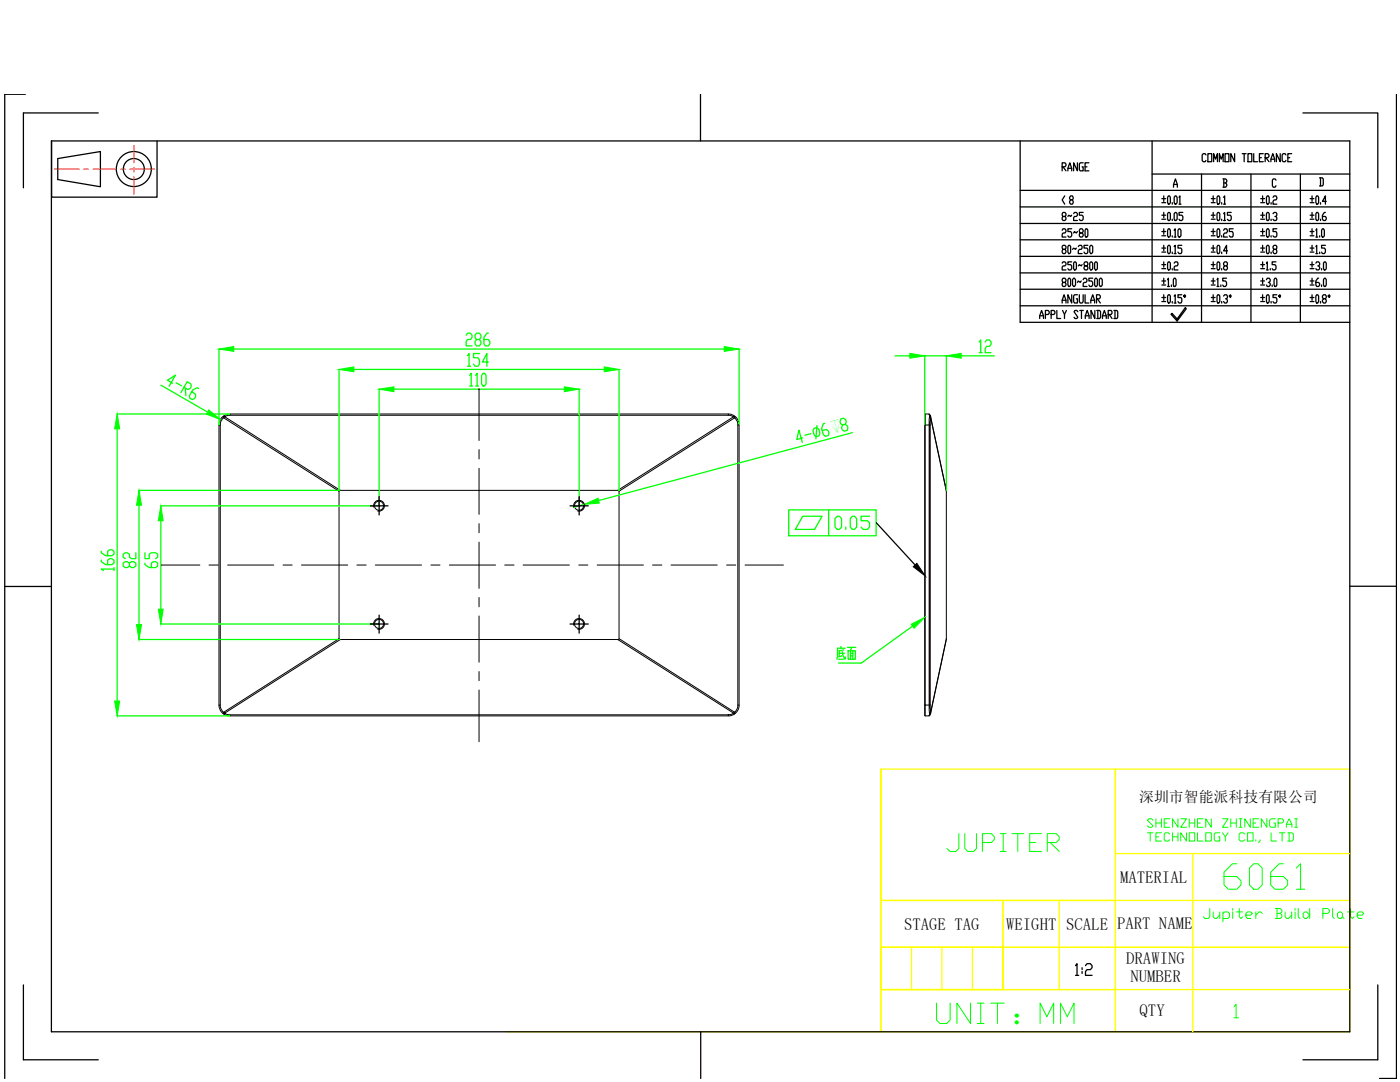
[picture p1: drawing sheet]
<svg xmlns="http://www.w3.org/2000/svg" width="279mm" height="216mm" viewBox="0 0 279 216" stroke-linecap="round" stroke-linejoin="round" font-family="sans-serif">
<defs><g id="words">
<text font-size="8.8" fill="#0f0" x="243.4" y="178.5">6061</text>
<text font-size="7.5" fill="#0f0" x="185.9" y="205.3">UNIT：MMMM</text>
<text font-size="7.1" fill="#0f0" x="188" y="171.1">JUPITER</text>
<text font-size="5.8" fill="#0f0" x="201.8" y="204.2">：</text>
<text font-size="5.7" fill="#0f0" x="166.2" y="132.6">底面</text>
<text font-size="4.4" x="211" y="45.2">8~25</text>
<text font-size="3.4" fill="#0f0" x="166.1" y="86.7" transform="rotate(-15 166.1 86.7)">↧</text>
<g font-size="3.3">
<text x="223.5" y="176.3">MATERIAL</text>
<text x="180.4" y="185.5">STAGE TAG</text>
<text x="200.8" y="185.5">WEIGHT</text>
<text x="212.8" y="185.5">SCALE</text>
<text x="222.9" y="185.4">PART NAME</text>
<text x="224.8" y="192.4">DRAWING</text>
<text x="225.6" y="195.9">NUMBER</text>
<text x="227.4" y="202.7">QTY</text>
</g>
<text font-size="3" x="227.3" y="160">深圳市智能派科技有限公司</text>
</g></defs>
<!-- layer: 0 -->
<g fill="none" stroke="#000" stroke-width=".2">
<path d="M43.7 84.8v55.9M44.5 83.2l.2-.2 .1 .2-.2 .2 23.1 14.6v29.4l-23.1 14.7 .2 .2-.1 .2-.2-.2 .1-.2a1.77 1.77 0 0 1-.6-1.4v-55.9a1.77 1.77 0 0 1 .6-1.4zM44.5 83.2l-.5 .5-.3 .6v.5h.3M44.8 83.2l.8-.3h100l.8 .3-23.1 14.6h-55.4zM45.9 82.9v-.3h-.2l-1 .4M45.9 82.6h99.4M67.9 97.8l-.3 .2M123.3 97.8l.3 .2M123.5 98l23.1-14.6a1.91 1.91 0 0 1 .6 1.4v55.9a1.91 1.91 0 0 1-.6 1.4l-23.1-14.7zM145.3 82.9v-.3h.2l1 .4M146.5 83l.2 .2-.1 .2-.2-.2zM146.7 83.2a1.87 1.87 0 0 1 .8 1.6h-.3"/>
<path d="M147.5 84.8v55.9M184.5 84.8l.1 58M184.6 82.6v58.1h.8l.1 1.6 .2-.2-.1-1.4M185.4 82.6l.3 .3 3.2 15.1M185.5 83.2l.2 .2-.1 1.4h-.2zM185.5 83.2l-.1-.6h-.8v2.2h.8v55.9h.2v-55.9M185.5 83l.2 .2 3.2 14.8v29.4l-3.2 14.9-.2 .2M74.6 101.2a1.08 1.08 0 0 1 .9-1.4 1.08 1.08 0 0 1 1.2 1.2 1.08 1.08 0 0 1-1.3 1M114.5 101.2a1.08 1.08 0 0 1 1-1.4 1.08 1.08 0 0 1 1.1 1.2 1.08 1.08 0 0 1-1.3 1M67.6 127.5l.3 .1M74.6 124.8a1.08 1.08 0 0 1 .9-1.4 1.08 1.08 0 0 1 1.2 1.2 1.08 1.08 0 0 1-1.3 .9M114.5 124.8a1.08 1.08 0 0 1 1-1.4 1.08 1.08 0 0 1 1.1 1.2 1.08 1.08 0 0 1-1.3 .9"/>
<path d="M123.6 127.5l-.3 .1M188.9 127.4l-3.2 15.2-.3 .2M44 140.7h-.3a2.38 2.38 0 0 0 .8 1.6M44.7 142.5l.9 .3h.3v-.2M44.8 142.3l23.1-14.7h55.4l23.1 14.7-.9 .3h-99.8zM45.9 142.8h99.4M146.4 142.3l.2-.2 .1 .2-.2 .2zM146.5 142.5l-.9 .3h-.3v-.2M147.2 140.7h.3l-.1 .7-.7 .9M184.5 140.7l.1 2.1M185.5 142.3l-.1 .5h-.8"/>
<circle cx="75.6" cy="100.9" r=".91"/>
<circle cx="115.6" cy="100.9" r=".91"/>
<circle cx="75.6" cy="124.5" r=".91"/>
<circle cx="115.6" cy="124.5" r=".91"/>
</g>
<!-- layer: VhF -->
<g fill="none" stroke="#0f0" stroke-width=".25">
<path d="M32.1 76.8l9.3 5.4M34.4 76.5l-1-.6 1.6-1-1.2 2.2M35.2 76.4l1 .6M36.7 77.3l.8 .4 .4-.2 .3-.4-.1-.5-.7-.4-1.3 2.2M37 77.4l.1 1.6M39.6 77.5l-.2-.1-.9 .4-.7 1.1 .1 .5 .5 .3 .4-.2 .2-.4v-.5l-.8-.4M43.7 69.7v15.1M46.7 69.7h97.8M67.7 73.7v24.3M70.6 73.7h50M75.7 77.7v23.2M78.6 77.7h34"/>
<path d="M93 66.9l.3-.4h.6l.3 .4v.4l-.3 .4h-.6l-.3 .5v.8h1.2M93.3 71l.3-.5v2.6M93.3 73.1h.6M93.7 74.9l.3-.4v2.5M93.7 77h.6M94.9 74.9l.3-.4v2.5M94.9 77h.6M95.1 67.7l-.3-.4v-.4l.3-.4h.6l.3 .4v.4l-.3 .4h-.6l-.3 .5v.4l.3 .4h.6l.3-.4v-.4l-.3-.5M95.7 70.5h-1.2v.9h.9l.3 .4v.9l-.3 .4h-.6l-.3-.4M96.4 74.5h.3l.3 .4v1.7l-.3 .4h-.3l-.3-.4v-1.7zM97.5 66.5h-.3l-.6 .8v1.3l.3 .4h.6l.3-.4v-.4l-.3-.5h-.9M97.5 72.2h-1.2l.9-1.7v2.6"/>
<path d="M115.6 77.7v23.2M123.5 73.7v24.3M147.5 69.7v15.1M178.6 71h3M191.8 71h6.6M195.4 68.3l.3-.5v2.6M195.4 70.4h.6M196.6 68.3l.3-.5h.6l.3 .5v.4l-.3 .4h-.6l-.3 .4v.9h1.2M23.4 82.6h22.5M23.4 85.6v54.3M27.7 97.8h40.2M160.2 87.4l-1.2 .3 .4-1.9 .7 2.5"/>
<path d="M161.8 86.5l-1.2 .3M162.4 85.5l.6-.2 .4 .4 .2 .8-.1 .5-.6 .1-.4-.3-.3-.8zM163 84.9l-.2 2.7M164.6 84.5l-.3 .1-.3 .9 .3 1.2 .4 .4 .6-.2 .2-.5-.2-.4-.4-.3-.8 .2M168.7 84.7l.4 .3 .1 .4-.1 .5-.6 .1-.4-.3-.1-.4 .2-.5 .5-.1 .2-.5-.1-.4-.4-.3-.6 .1-.1 .5v.4l.5 .3M170.1 86.3l-50.6 13.6M184.5 84.8v-13.8h4.4v27M20.2 111.8v.3l.9 .6h1.2l.4-.3v-.6l-.4-.3h-.4l-.4 .3v.9M20.2 110v.3l.9 .6h1.2l.4-.3v-.6l-.4-.3h-.4l-.4 .3v.9M22.7 113.6h-2.5l.4 .2M22.7 113.3v.5M25.8 112.4l.5-.3h.4l.4 .3v.6l-.4 .3h-.4l-.5-.3v-.6l-.4-.3h-.4l-.4 .3v.6l.4 .3h.4l.4-.3"/>
<path d="M27.1 110.3v1.2h-.8l-.5-.3v-.6l-.4-.3h-.4l-.4 .3v.6l.4 .3M27.7 100.8v23.8M28.9 112.4v.3l.9 .6h1.2l.5-.3v-.6l-.5-.3h-.4l-.4 .3v.9M28.9 110.3v1.2h.9v-.9l.4-.3h.8l.5 .3v.6l-.5 .3M32.1 100.9h43.5M32.1 103.9v17.7M116.6 100.6l-2.1 .6M157.4 101.7h17.5v5.2h-17.5zM160.2 103h3.9l-1.5 2.6h-3.9zM165.4 101.7v5.2M166.6 103.5l.5-.5h.4l.5 .5v1.7l-.5 .4h-.4l-.5-.4zM168.8 105.2v.4"/>
<path d="M170.1 103h.4l.5 .5v1.7l-.5 .4h-.4l-.4-.4v-1.7zM173.5 103h-1.7v.9h1.3l.4 .4v.9l-.4 .4h-.8l-.5-.4M27.7 127.6h40.2M32.1 124.5h43.5M182.1 124.9l-10.2 7.4M23.4 142.8h22.5"/>
</g>
<g fill="#0f0" stroke="#0f0" stroke-width=".2">
<path d="M43.7 69.7l3-.6v1z"/>
<path d="M144.5 69.1l3 .6-3 .4z"/>
<path d="M23.4 82.6l.5 3h-1z"/>
<path d="M22.9 139.9h1l-.5 2.9z"/>
<path d="M41.7 81.8l2.3 1.9-2.8-1.1z"/>
<path d="M75.7 77.7l2.9-.5v1z"/>
<path d="M112.6 77.2l3 .5-3 .5z"/>
<path d="M32.1 100.9l.5 3h-1z"/>
<path d="M31.6 121.6h1l-.5 2.9z"/>
<path d="M27.7 97.8l.6 3h-1.1z"/>
<path d="M27.2 124.6h1.1l-.6 3z"/>
<path d="M67.7 73.7l2.9-.5v1z"/>
<path d="M120.6 73.2l2.9 .5-2.9 .5z"/>
<path d="M116.6 100.6l2.8-1.2 .2 1z"/>
<path d="M181.6 70.5l2.9 .5-2.9 .5z"/>
<path d="M188.9 71l2.9-.5v1z"/>
<path d="M181.8 124.6l2.7-1.4-2.1 2.2z"/>
</g>
<path d="M75.7 99.1v1.8h-1.9M115.6 99.1v1.8h-1.8M77.4 100.9h-1.7v1.9M117.4 100.9h-1.8v1.9M174.9 104.3l7.7 8.4M75.7 122.7v1.8h-1.9M77.4 124.5h-1.7v1.8M115.6 122.7v1.8h-1.8M117.4 124.5h-1.8v1.8" fill="none" stroke="#000" stroke-width=".25"/>
<g fill="none" stroke="#000" stroke-width=".2">
<path d="M95.6 77.6v10.3M95.6 89.7v1.9M95.6 93.4v9.2M32.2 112.7h7.7M41.7 112.7h1.9M45.4 112.7h9.2M56.5 112.7h1.8M60.2 112.7h9.2M71.2 112.7h1.9M74.9 112.7h9.2M86 112.7h1.8M89.7 112.7h9.2"/>
<path d="M95.6 104.5v1.8M95.6 108.2v9.2M95.6 119.2v1.9M100.7 112.7h1.9M104.4 112.7h9.2M115.5 112.7h1.8M119.2 112.7h9.2M130.2 112.7h1.9M133.9 112.7h9.2M145 112.7h1.8M148.7 112.7h7.7M95.6 122.9v9.2"/>
<path d="M95.6 134v1.8M95.6 137.7v10.3"/>
</g>
<path d="M182.3 113.1l.7-.7 1.6 2.5z" fill="#000" stroke="#000" stroke-width=".2"/>
<g fill="none" stroke="#0f0" stroke-width=".2">
<path d="M229 166.2h1.1M229.5 166.2v1.6M230.1 163.7l-.3-.3h-.5l-.3 .3 1.1 1.1-.3 .3h-.5l-.3-.3M230.7 163.4v1.7M230.7 164.2h1.1M230.7 167h.5M231.8 166.2h-1.1v1.6h1.1M231.8 163.4v1.7M232.3 164.2h.6M233.4 163.4h-1.1v1.7h1.1M233.4 166.4l-.3-.2h-.5l-.3 .2v1.2l.3 .2h.5l.3-.2M234 167h1.1"/>
<path d="M234 166.2v1.6M235.1 163.4v1.7l-1.1-1.7v1.7M235.1 166.2v1.6M235.6 163.4h1.2l-1.2 1.7h1.2M236.8 166.2v1.6l-1.2-1.6v1.6M237.3 166.2h1.1v1.6h-1.1zM237.3 164.2h1.1M237.3 163.4v1.7M238.4 163.4v1.7M239 166.2v1.6h1.1M239 164.2h.5M240.1 163.4h-1.1v1.7h1.1"/>
<path d="M240.6 166.2h1.1v1.6h-1.1zM241.7 163.4v1.7l-1.1-1.7v1.7M243.4 166.2h-.8l-.3 .2v1.2l.3 .2h.8v-.8h-.3M244 163.4h1.1l-1.1 1.7h1.1M244 166.2l.5 .8v.8M245.1 166.2l-.6 .8M245.6 164.2h1.1M245.6 163.4v1.7M246.7 163.4v1.7M247.3 165.1h.6M247.3 163.4h.6M247.6 163.4v1.7"/>
<path d="M248.4 166.4l-.3-.2h-.5l-.3 .2v1.2l.3 .2h.5l.3-.2M249 166.2h1.1v1.6h-1.1zM249.5 163.4v1.7l-1.1-1.7v1.7M250.1 164.2h.5M250.6 167.6v.2M251.2 163.4h-1.1v1.7h1.1M251.5 167.6v.2l-.3 .3M252.8 163.4v1.7l-1.1-1.7v1.7M253.7 166.2v1.6h1.1M254.5 163.4h-.8l-.3 .3v1.1l.3 .3h.8v-.9h-.3M255.1 164.2h.8l.3-.3v-.2l-.3-.3h-.8v1.7M255.3 166.2h1.1"/>
<path d="M255.9 166.2v1.6M256.7 165.1v-.6l.6-1.1 .5 1.1v.6M256.7 164.5h1.1M257 166.2h.8l.3 .2v1.2l-.3 .2h-.8M257.3 166.2v1.6M258.4 165.1h.5M258.4 163.4h.5M258.7 163.4v1.7M241.4 181.3v1.6l-.3 .4h-.6l-.3-.4M242.1 182v.9l.4 .4h.3l.6-.7M243.4 182v1.3M244.1 182.3l.3-.3h.6l.4 .3v.6l-.4 .4h-.9"/>
<path d="M244.1 182v1.9M246 181.3v.3M246 182v1.3M246.7 182h1.3M247.3 181.3v1.6l.4 .4 .3-.4M248.6 182.6h1l.4-.3-.4-.3h-.6l-.4 .3v.6l.4 .4h.6M250.6 182v1.3M251.9 182.3l-.3-.3h-.3l-.7 .6M254.5 181.3h1l.3 .3v.4l-.3 .3M254.9 182.3h.6l.3 .3v.3l-.3 .4h-1M254.9 181.3v2M256.5 182v.9l.3 .4h.3l.7-.7"/>
<path d="M257.8 182v1.3M258.5 181.3v.3M258.5 182v1.3M259.1 181.3v1.6l.3 .4M260.1 182.3l.3-.3h.3l.7 .6-.7 .7h-.3l-.3-.4zM261.4 181.3v2M264 182.3h1l.3-.3v-.4l-.3-.3h-1v2M266 181.3v1.6l.3 .4M266.9 182.3l.4-.3h.3l.3 .3v.6l-.3 .4h-.3l-.4-.4zM267.9 182.9l.3 .4M268.9 182h1.3M269.6 181.3v1.6l.3 .4 .3-.4"/>
<path d="M270.9 182.6h.9l.4-.3-.4-.3h-.6l-.3 .3v.6l.3 .4h.6M246.3 200.9l.4-.5v2.7M246.3 203.1h.9"/>
</g>
<!-- layer: 0 -->
<g fill="none" stroke="#ff0" stroke-width=".25">
<path d="M175.8 153.5h46.8v26.2M222.6 153.5v35.5h46.8v16.9h-46.8v-16.9h46.8v-18.7M222.6 153.5h46.8v16.8h-46.8zM175.8 179.7h24.4v9.3h-24.4v8.5h24.4v-8.5h-24.4zM211.4 179.7v17.8M222.6 179.7h-46.8v-26.2v52.4h-74.8M222.6 179.7v9.3h-22.4v8.5h22.4M222.6 179.7h-22.4v9.3h22.4v8.5M222.6 179.7h46.8M238.1 170.3v35.6M175.8 197.5h46.8v8.4h-46.8zM175.8 189h24.4v8.5h-24.4z"/>
<path d="M181.9 189v8.5M188 189v8.5M194.1 189v8.5M222.6 197.5h46.8"/>
</g>
<g fill="none" stroke="#000" stroke-width=".25">
<path d="M5.1 18.8h-4.2v196.4M139.8 18.8v9.3M278.7 18.8v196.4h-3.4M10.3 28.1h259.1v177.8h-259.1zM10.3 28.1v11.2h21v-11.2M11.5 31.6l8.5-1.4v7.1l-8.5-1.5zM19.6 22.5h-14.9v15M203.6 28.1v36.2h65.8M203.6 38h65.8M212 33.3h.5l.2-.3v-.3l-.2-.2h-.5v1.6M212.1 33.3l.6 .8M212.5 39.1l-.5 .8 .5 .8"/>
<path d="M213.1 34.1v-.5l.4-1.1 .4 1.1v.5M213.1 33.6h.8M213.7 39.9l-.2-.5 .2-.3h.3l.2 .5-.2 .3h-.3l-.2 .3 .2 .5h.3l.2-.3-.2-.5M215 32.5v1.6l-.7-1.6v1.6M216.2 32.5h-.6l-.2 .2v1.1l.2 .3h.6v-.8h-.2M216.5 33.3h.4M217.3 32.5h-.8v1.6h.8M229.9 34.7h39.5M229.9 28.1v36.2M231.9 39.6h.7M232.3 39.1v1.1M233.2 39.1h.2l.2 .3v1l-.2 .3h-.2l-.2-.3v-1z"/>
<path d="M234.2 37.4v-.6l.4-1.1 .4 1.1v.6M234.2 36.8h.8M234.5 39.1h.2l.2 .3v1l-.2 .3h-.2l-.2-.3v-1zM235.3 39.4l.2-.3v1.6M239.8 34.7v29.6M240.7 30.9l-.2-.2h-.4l-.2 .2v1.1l.2 .3h.4l.2-.3M241.1 30.7h.7v1.6h-.7zM241.7 39.6h.8M242.1 39.1v1.1M242.2 32.3v-1.6l.4 1.1 .4-1.1v1.6M243 39.1h.3l.1 .3v1l-.1 .3h-.3l-.1-.3v-1zM243.3 32.3v-1.6l.4 1.1 .4-1.1v1.6"/>
<path d="M244.1 35.7h.5l.2 .3v.3l-.2 .2M244.2 39.4l.2-.3v1.6M244.2 36.5h.4l.2 .6-.2 .3h-.5M244.2 35.7v1.7M244.5 30.7h.8v1.6h-.8zM246.4 30.7v1.6l-.8-1.6v1.6M247.9 30.7h.8M248.3 30.7v1.6M249.1 30.7h.7v1.6h-.7zM249.7 34.7v29.6M250.2 30.7v1.6h.8M251.3 31.5h.4"/>
<path d="M251.6 39.6h.8M252 39.1v1.1M252.1 30.7h-.8v1.6h.8M252.5 31.5h.5l.3-.3v-.3l-.3-.2h-.5v1.6M252.7 31.5l.6 .8M252.9 39.1h.2l.2 .3v1l-.2 .3h-.2l-.2-.3v-1zM253.6 32.3v-.5l.4-1.1 .4 1.1v.5M253.6 31.8h.8M254.1 39.4l.2-.3h.3l.2 .3-.2 .5h-.3l-.2 .3v.5h.7M254.6 36l-.1-.3h-.4l-.2 .3v1.1l.2 .3h.4l.1-.3M255.5 30.7v1.6l-.8-1.6v1.6M256.6 30.9l-.1-.2h-.4l-.2 .2v1.1l.2 .3h.4l.1-.3"/>
<path d="M257 31.5h.4M257.8 30.7h-.8v1.6h.8M259.5 34.7v29.6M260 22.5h15v15M261.5 39.6h.7M261.8 39.1v1.1M262.8 39.1h.2l.2 .3v1l-.2 .3h-.2l-.2-.3v-1zM263.3 35.5h.6l.2 .2v1.1l-.2 .3h-.6M263.5 35.5v1.6M203.6 57.7h65.8M203.6 54.5h65.8M203.6 51.2h65.8"/>
<path d="M203.6 47.9h65.8M203.6 44.6h65.8M203.6 41.3h65.8M212 45.9l.1-.3h.4l.2 .3-.2 .6h-.4l-.1 .3v.5h.7M212 52.5l.1-.2h.4l.2 .2v.3l-.2 .3h-.4l-.1 .2v.6h.7M212 59.9h.7M212.1 49.8l-.1-.6 .1-.2h.4l.2 .2v.3l-.2 .3h-.4l-.1 .3 .1 .5h.4l.2-.3-.2-.5M212.1 56.4l-.1-.3 .1-.6h.4l.2 .3-.2 .6h-.4l-.1 .2 .1 .6h.4l.2-.3-.2-.5M213.3 49h.2l.2 .2v1.1l-.2 .3h-.2l-.2-.3v-1.1zM213.3 55.5h.2l.2 .3v1.1l-.2 .3h-.2l-.2-.3v-1.1zM213.9 45.6h-.8v.6h.6l.2 .3v.5l-.2 .3h-.4l-.2-.3M213.9 58.8v1.7l-.8-1.7v1.7"/>
<path d="M213.9 52.3h-.8v.5h.6l.2 .3v.5l-.2 .3h-.4l-.2-.3M214.3 55.5h.1l.2 .3v1.1l-.2 .3h-.1l-.2-.3v-1.1zM214.4 52.3h.2l.2 .2v1.1l-.2 .3h-.2l-.1-.3v-1.1zM214.8 49.5l-.2 .3-.3-.3-.2 .3M215 58.8h-.6l-.1 .3v1.1l.1 .3h.6v-.9h-.2M215.2 49.2l.2-.2h.4l.2 .2-.2 .6h-.4l-.2 .3v.5h.8M215.4 58.8v1.4l.2 .3h.4l.2-.3v-1.4M215.6 46.5l-.2-.3 .2-.6h.4l.2 .3-.2 .6h-.4l-.2 .3 .2 .5h.4l.2-.3v-.2l-.2-.3M215.8 56.1l-.2 .3-.4-.3-.2 .3M216 52.8l-.2 .3-.4-.3-.2 .3M216.2 55.8l.1-.3h.4l.2 .3-.2 .6h-.4l-.1 .2v.6h.7M216.5 58.8v1.7h.8"/>
<path d="M216.5 53.1l-.2-.3v-.3l.2-.2h.4l.2 .2-.2 .6h-.4l-.2 .2v.3l.2 .3h.4l.2-.3-.2-.5M216.7 45.6h.2l.2 .3v1.1l-.2 .3h-.2l-.2-.3v-1.1zM217.1 49h-.8v.5h.6l.2 .3v.5l-.2 .3h-.4l-.2-.3M217.7 49l.4 .2v1.1l-.2 .3h-.2l-.2-.3v-1.1zM217.7 52.3l.4 .2v1.1l-.2 .3-.4-.3v-1.1zM217.7 59.9h.8M218.1 55.5h-.8v.6h.6l.2 .3v.5l-.2 .3h-.4l-.2-.3M218.6 55.5h.2l.2 .3v1.1l-.2 .3h-.2l-.1-.3v-1.1zM218.6 52.3h.2l.2 .2v1.1l-.2 .3h-.2l-.1-.3v-1.1zM218.8 59.6h.6l.2-.2v-.3l-.2-.3h-.6v1.7M219 59.6l.6 .9M219.6 55.5h.2l.2 .3v1.1l-.2 .3h-.2l-.2-.3v-1.1z"/>
<path d="M231.9 40.4h.7M231.9 43.7h.7M231.9 42.9h.7M231.9 47h.7M231.9 46.2h.7M231.9 50.3h.7M231.9 49.5h.7M231.9 56.9h.7M231.9 56.1h.7M231.9 53.6h.7M231.9 52.8h.7M231.9 59.4h.7"/>
<path d="M232.3 42.4v1M232.3 45.6v1.2M232.3 49v1.1M232.3 52.3v1M232.3 55.5v1.1M232.3 58.8v1.1M233 55.8l.2-.3v1.7M233 57.2h.4M233.2 45.6h.2l.2 .3v1.1l-.2 .3h-.2l-.2-.3v-1.1zM233.2 42.4h.2l.2 .2v1.1l-.2 .3h-.2l-.2-.3v-1.1zM233.2 52.3h.2l.2 .2v1.1l-.2 .3h-.2l-.2-.3v-1.1zM233.2 49h.2l.2 .2v1.1l-.2 .3h-.2l-.2-.3v-1.1z"/>
<path d="M233.2 58.8h.2l.2 .3v1.1l-.2 .3h-.2l-.2-.3v-1.1zM233.8 56.9v.3M233.9 40.4v.3M233.9 43.7v.3M233.9 47v.3M233.9 50.3v.3M233.9 53.6v.3M234.3 45.9l.2-.3v1.7M234.3 52.5l.2-.2h.4l.2 .2-.2 .6h-.4l-.2 .2v.6h.8M234.3 55.5h.2l.2 .3v1.1l-.2 .3h-.2l-.1-.3v-1.1zM234.3 49.2l.2-.2v1.6M234.3 59.1l.2-.3v1.7"/>
<path d="M234.3 47.3h.4M234.3 50.6h.4M234.5 42.4l.4 .2v1.1l-.2 .3-.4-.3v-1.1zM235.3 45.6h.2l.2 .3v1.1l-.2 .3-.4-.3v-1.1zM235.3 40.7h.4M235.9 49h-.8v.5h.6l.2 .3v.5l-.2 .3h-.4l-.2-.3M235.9 58.8h-.8v.6h.6l.2 .2v.6l-.2 .3h-.4l-.2-.3M236.1 42.4h-.8v.5h.6l.2 .3v.5l-.2 .3h-.4l-.2-.3M236.4 58.8l.2 .3-.2 .3-.2-.3zM241.7 40.4h.8M241.7 43.7h.8M241.7 42.9h.8"/>
<path d="M241.7 47h.8M241.7 46.2h.8M241.7 50.3h.8M241.7 49.5h.8M241.7 56.9h.8M241.7 56.1h.8M241.7 53.6h.8M241.7 52.8h.8M241.7 59.4h.8M242.1 42.4v1M242.1 45.6v1.2M242.1 49v1.1"/>
<path d="M242.1 52.3v1M242.1 55.5v1.1M242.1 58.8v1.1M242.9 55.8l.1-.3v1.7M242.9 57.2h.4M243 49h.3l.1 .2v1.1l-.1 .3h-.3l-.1-.3v-1.1zM243 45.6h.3l.1 .3v1.1l-.1 .3h-.3l-.1-.3v-1.1zM243 42.4h.3l.1 .2v1.1l-.1 .3h-.3l-.1-.3v-1.1zM243 52.3h.3l.1 .2v1.1l-.1 .3h-.3l-.1-.3v-1.1zM243 58.8h.3l.1 .3v1.1l-.1 .3h-.3l-.1-.3v-1.1zM243.6 56.9v.3M243.8 40.4v.3"/>
<path d="M243.8 43.7v.3M243.8 47v.3M243.8 50.3v.3M243.8 53.6v.3M244.2 45.9l.2-.3h.4l.2 .3-.2 .6h-.4l-.2 .3v.5h.8M244.2 42.6l.2-.2v1.6M244.2 59.1l.2-.3h.4l.2 .6-.2 .2h-.2M244.2 40.7h.4M244.2 44h.4M244.4 53.1l-.2-.3v-.3l.2-.2h.4l.2 .2-.2 .6h-.4l-.2 .2v.3l.2 .3h.4l.2-.3-.2-.5M244.8 55.5h-.8v.6h.6l.2 .3v.5l-.2 .3h-.4l-.2-.3M244.8 59.6l.2 .3-.2 .6h-.4l-.2-.3"/>
<path d="M245 50.1h-.8l.6-1.1v1.6M245.5 58.8l.2 .3-.2 .3-.2-.3zM245.7 42.4h-.7v.5h.5l.2 .3v.5l-.2 .3h-.3l-.2-.3M246.1 45.6h-.8v.6h.6l.2 .3v.5l-.2 .3h-.4l-.2-.3M251.6 40.4h.8M251.6 43.7h.8M251.6 42.9h.8M251.6 47h.8M251.6 46.2h.8M251.6 50.3h.8M251.6 49.5h.8M251.6 56.9h.8"/>
<path d="M251.6 56.1h.8M251.6 53.6h.8M251.6 52.8h.8M251.6 59.4h.8M252 42.4v1M252 45.6v1.2M252 49v1.1M252 52.3v1M252 55.5v1.1M252 58.8v1.1M252.7 55.8l.2-.3h.4l.2 .3v.3l-.2 .3h-.2M252.7 52.5l.2-.2v1.6"/>
<path d="M252.7 53.9h.4M252.9 42.4h.2l.2 .2v1.1l-.2 .3h-.2l-.2-.3v-1.1zM252.9 45.6h.2l.2 .3v1.1l-.2 .3h-.2l-.2-.3v-1.1zM252.9 49h.2l.2 .2v1.1l-.2 .3h-.2l-.2-.3v-1.1zM252.9 58.8h.2l.2 .3v1.1l-.2 .3h-.2l-.2-.3v-1.1zM253.3 56.4l.2 .2-.2 .6h-.4l-.2-.3M253.5 53.6v.3M253.7 40.4v.3M253.7 43.7v.3M253.7 47v.3M253.7 50.3v.3M253.9 56.9v.3"/>
<path d="M254.1 42.6l.2-.2h.3l.2 .5-.2 .3h-.2M254.3 49.8l-.2-.3v-.3l.2-.2h.3l.2 .5-.2 .3h-.3l-.2 .3 .2 .5h.3l.2-.3-.2-.5M254.4 55.5h.2l.2 .3v1.1l-.2 .3h-.2l-.1-.3v-1.1zM254.6 43.2l.2 .2-.2 .6h-.3l-.2-.3M254.6 52.3h-.7v.5h.5l.2 .3v.5l-.2 .3h-.3l-.2-.3M254.8 45.6h-.7v.6h.5l.2 .3v.5l-.2 .3h-.3l-.2-.3M254.8 58.8h-.7v.6h.5l.2 .2v.6l-.2 .3h-.3l-.2-.3M255.4 58.8l.2 .3-.2 .3-.2-.3zM261.5 40.4h.7M261.5 43.7h.7M261.5 42.9h.7M261.5 47h.7"/>
<path d="M261.5 46.2h.7M261.5 50.3h.7M261.5 49.5h.7M261.5 56.9h.7M261.5 56.1h.7M261.5 53.6h.7M261.5 52.8h.7M261.5 59.4h.7M261.8 42.4v1M261.8 45.6v1.2M261.8 49v1.1M261.8 52.3v1"/>
<path d="M261.8 55.5v1.1M261.8 58.8v1.1M262.6 45.9l.2-.3v1.7M262.6 49.2l.2-.2v1.6M262.6 52.5l.2-.2h.4l.2 .2v.3l-.4 .3M262.6 47.3h.4M262.6 50.6h.4M262.8 42.4h.2l.2 .2v1.1l-.2 .3h-.2l-.2-.3v-1.1zM262.8 58.8h.2l.2 .3v1.1l-.2 .3h-.2l-.2-.3v-1.1zM263.2 55.5h-.2l-.4 .6v.8l.2 .3h.4l.2-.6-.2-.2h-.6M263.2 53.1l.2 .2v.3l-.2 .3h-.4l-.2-.3M263.4 47v.3"/>
<path d="M263.4 50.3v.3M263.5 40.4v.3M263.5 43.7v.3M263.8 53.6v.3M263.8 56.9v.3M263.9 45.6h.2l.2 .3v1.1l-.2 .3h-.2l-.1-.3v-1.1zM264.1 59.6l-.2-.2v-.3l.2-.3h.4l.2 .6-.2 .2h-.4l-.2 .3 .2 .6h.4l.2-.3-.2-.6M264.3 55.5h.2l.2 .3v1.1l-.2 .3h-.2l-.2-.3v-1.1zM264.3 52.3h.2l.2 .2v1.1l-.2 .3h-.2l-.2-.3v-1.1zM264.5 42.4h-.2l-.4 .5v.8l.2 .3h.4l.2-.3-.2-.5h-.6M264.5 49h-.7v.5h.5l.2 .3v.5l-.2 .3h-.4l-.1-.3M264.7 40.2h-.8l.6-1.1v1.6"/>
<path d="M265.3 58.8l.1 .3-.1 .3-.2-.3zM203.6 61h65.8M207.5 63.6v-.6l.4-1.1 .4 1.1v.6M207.5 63h.8M208.6 62.8h.6l.2-.3v-.3l-.2-.3h-.6v1.7M209.8 62.8h.5l.2-.3v-.3l-.2-.3h-.5v1.7M210.9 61.9v1.7h.8M212 60.5v-.6l.4-1.1 .3 1.1v.6M212.1 61.9l.3 .9v.8M212.8 61.9l-.4 .9M215.1 62.2l-.2-.3h-.4l-.2 .3 .8 1.1-.2 .3h-.4l-.2-.3M215.5 61.9h.7"/>
<path d="M215.8 61.9v1.7M216.6 63.6v-.6l.4-1.1 .4 1.1v.6M216.6 63h.8M217.7 60.5v-.6l.4-1.1 .4 1.1v.6M218.5 61.9v1.7l-.8-1.7v1.7M218.9 61.9h.6l.1 .3v1.1l-.1 .3h-.6M219.1 61.9v1.7M220 63.6v-.6l.4-1.1 .4 1.1v.6M220 63h.8M221.2 62.8h.6l.1-.3-.1-.6h-.6v1.7M221.4 62.8l.5 .8M222.3 61.9h.6l.2 .3v1.1l-.2 .3h-.6"/>
<path d="M222.5 61.9v1.7M231.9 60.2h.7M233.7 62.7l.2-.2 1 1.1v.5zM233.9 60.2v.3M234.3 60.5h.4M236.6 61.4l.1 .2-1.8 2.5v-.5zM241.7 60.2h.8M243.8 60.2v.3M251.6 60.2h.8M253.7 60.2v.3M261.5 60.2h.7M263.5 60.2v.3"/>
<path d="M.9 117h9.4M269.4 117h9.3M4.7 196.5v15h14.9M214.6 192.7l.3-.4v2.3M214.6 194.6h.7M216 193.1v.4M216 193.9v.3M216.6 192.7l.3-.4h.7l.3 .4v.4l-.3 .4h-.7l-.3 .4v.7h1.3M275 196.5v15h-15M139.8 205.9v9.3"/>
<circle cx="26.7" cy="33.7" r="3.5"/>
<circle cx="26.7" cy="33.7" r="2.1"/>
</g>
<!-- layer: DEFAULT_1 -->
<path d="M10.9 33.8h4.9M16.7 33.8h.9M18.6 33.8h4.6M24.1 33.8h.9M25.9 33.8h5M26.7 29v3.5M26.7 33.4v.9M26.7 35.3v3.4" fill="none" stroke="#f00" stroke-width=".2"/>
<use href="#words"/>
</svg>
